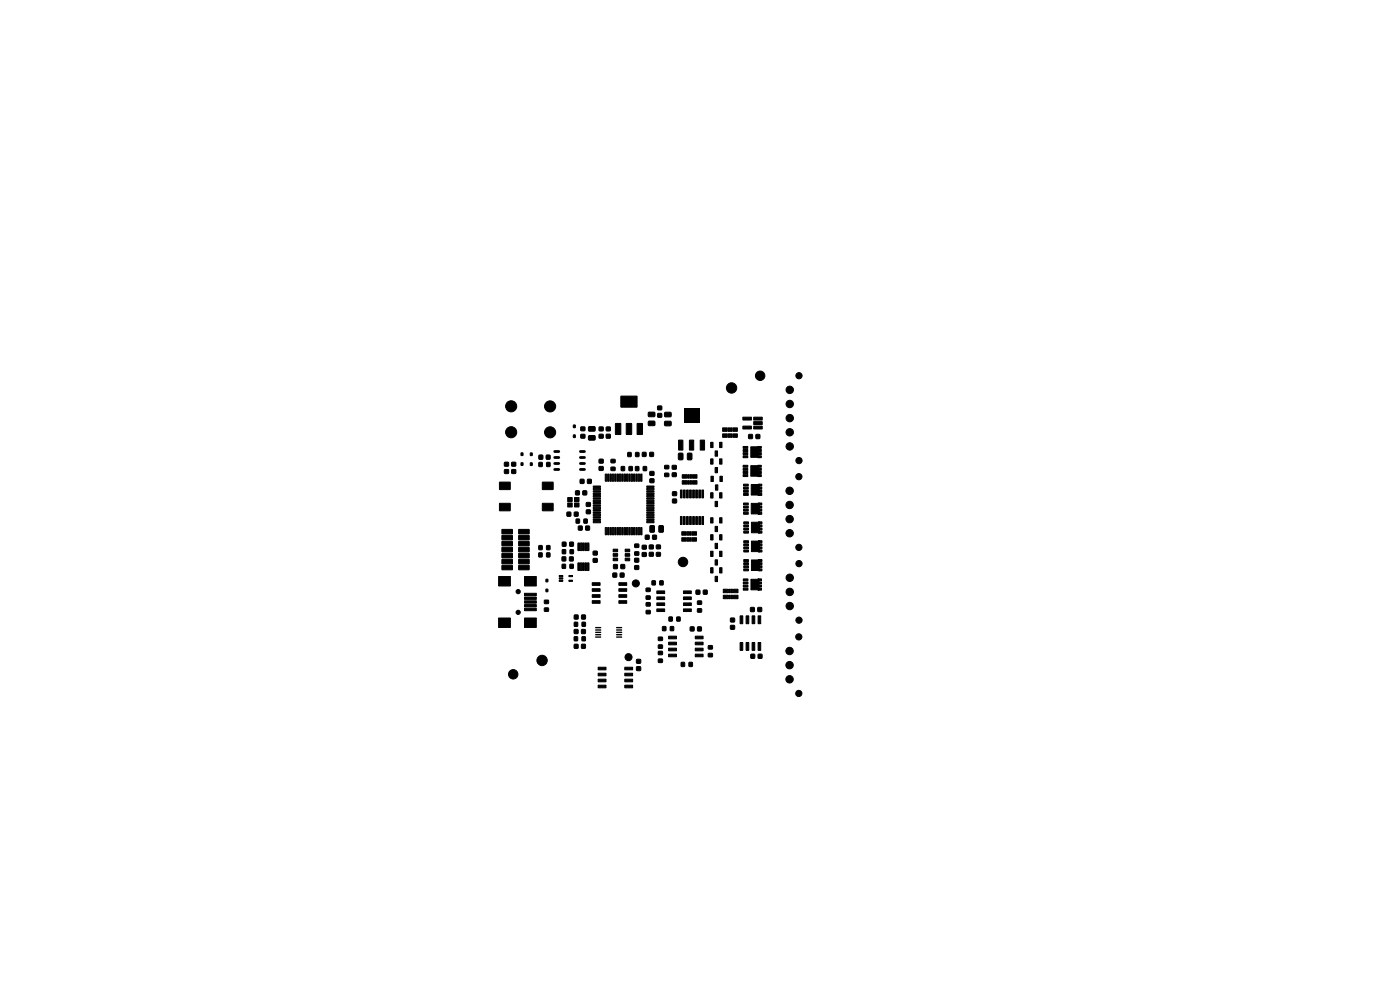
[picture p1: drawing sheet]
<svg xmlns="http://www.w3.org/2000/svg" width="297mm" height="210mm" viewBox="0 0 297 210" stroke-linecap="round" stroke-linejoin="round" font-family="sans-serif">
<path d="M145.1 86.5h3.3v3.1h-3.3z" fill="#000"/>
<g fill="#000" stroke="#000" stroke-width=".21">
<path d="M107 98.1h.9v.8h-.9zM107 99.6h.9v.8h-.9zM108.6 98.1h.8v.8h-.8zM108.6 99.6h.8v.8h-.8zM110.5 98.2h.4v.5h-.4zM110.5 96.1h.4v.5h-.4zM112.5 98.2h.4v.5h-.4zM112.5 96.1h.4v.5h-.4zM114.3 98.1h.7v.8h-.7zM114.4 96.6h.7v.8h-.7zM116 98.1h.7v.8h-.7zM115.9 96.6h.8v.8h-.8z"/>
<path d="M121.6 92.3h.4v.5h-.4zM121.6 90.2h.4v.5h-.4zM123.2 92.2h.9v.7h-.9zM123.2 90.6h.9v.7h-.9zM124.9 90.6l1.2-.1 .2 .2v.6l-.3 .2h-1l-.2-.3zM124.9 92.5l1.2-.1 .2 .2v.6l-.3 .2h-1l-.2-.3zM127.1 99h.8v.8h-.8zM127.1 97.4h.8v.8h-.8zM127.1 90.6h.8v.8h-.8zM127.1 92.2h.8v.7h-.8zM128.6 90.6h.8v.8h-.8zM128.6 92.2h.8v.7h-.8z"/>
<path d="M129.6 99.1h.9v.7h-.9zM129.6 97.5h.9v.6h-.9zM130.6 89.9h1.1l-.1 2.3-1-.1zM131.8 99h.7v.8h-.7zM131.7 84.1h3.4v2.2h-3.4zM132.9 89.9h1.1l-.1 2.3-1-.1zM133.2 96h.7v.8h-.7zM133.5 99h.6v.8h-.6zM134.8 96h.7v.8h-.7zM135.2 89.9h1.1l-.1 2.3-1-.1zM134.8 99h.7v.8h-.7zM136.3 96h.7v.8h-.7z"/>
<path d="M136.5 99h.7v.8h-.7zM137.6 89.4l1.2-.1 .2 .3-.1 .6-.2 .1h-1l-.2-.2zM137.6 87.5l1.2-.1 .2 .3-.1 .6-.2 .1h-1l-.2-.2zM137.9 96h.7v.8h-.7zM139.5 86.2h.9v.7h-.9zM139.5 87.7h.9v.8h-.9zM141 98.7h.9v.7h-.9zM141 89.4h1.3l.1 .2v.6l-.2 .1h-1.1l-.1-.2zM141 87.5h1.3l.1 .2v.6l-.2 .1h-1.1l-.1-.2zM142.6 98.8h.9v.7h-.9zM144 93.4h.9v2.1h-.9zM144 96.2l.7-.1 .2 .2v1l-.2 .2-.6 .1-.2-.2z"/>
<path d="M146.3 93.4h.9v2.1h-.9zM145.9 96.2l.7-.1 .2 .2v1l-.2 .2-.6 .1-.2-.2zM148.6 93.4h.9v2.1h-.9zM150.8 97.3h.5v1.2h-.5zM150.8 93.8h.5v1.1h-.5zM151.7 99.2h.5v1.1h-.5zM151.7 95.7h.5v1.1h-.5zM152.7 97.3h.5v1.2h-.5zM152.7 93.8h.5v1.1h-.5zM153.3 92h1v.8h-1zM153.3 90.8h1v.7h-1zM154.4 92h.4v.8h-.4z"/>
<path d="M154.4 90.8h.4v.7h-.4zM154.9 92h.4v.8h-.4zM154.9 90.8h.4v.7h-.4zM155.5 92h.9v.8h-.9zM155.5 90.8h.9v.7h-.9zM157.6 98.7h1v.4h-1zM157.6 99.4h1v.4h-1zM157.6 96.7h1v.4h-1zM157.6 94.7h1v.4h-1zM157.6 95.4h1v.4h-1zM157.6 96h1v.4h-1zM159.3 94.8h1.7v2.2h-1.7z"/>
<path d="M157.6 88.5h1.8v.6h-1.8zM157.6 90.4h1.8v.6h-1.8zM158.8 92.2h.8v.8h-.8zM160.7 98.7l.3 .1zM160.7 94.7l.3 .1zM160.7 97l.3 .1zM160.4 92.2h.8v.8h-.8zM161 98.7h.5v.4h-.5zM161 99.4h.5v.4h-.5zM161 94.7h.5v.4h-.5zM161 95.4h.5v.4h-.5zM161 96h.5v.4h-.5z"/>
<path d="M161 96.7h.5v.4h-.5zM159.9 90.4h1.8v.6h-1.8zM159.9 89.4h1.8v.7h-1.8zM159.9 88.5h1.8v.6h-1.8zM106.5 112.3h2.2v.9l-2.2 .1zM106.5 113.6h2.2v.9h-2.2zM106.5 114.9l2.2-.1v.9l-2.2 .1zM106.5 116.1h2.2v.9l-2.2 .1zM106.5 117.4h2.2v.9h-2.2zM106.5 118.7h2.2v.8l-2.2 .1zM106 106.8h2.2v1.5h-2.2zM106 102.3h2.2v1.5h-2.2z"/>
<path d="M110 112.3h2.2l.1 .9-2.2 .1zM110 113.6h2.2l.1 .9h-2.2zM110 114.9l2.2-.1 .1 .9-2.2 .1zM110 116.1h2.2l.1 .9-2.2 .1zM110 117.4h2.2l.1 .9h-2.2zM110 118.7h2.2l.1 .8-2.2 .1zM114.3 115.8h.7v.8h-.7zM114.3 117.3h.7v.8h-.7zM116 115.8h.7v.8h-.7zM116 117.3h.6v.8h-.6zM115.1 106.8h2.2v1.5h-2.2zM115.1 102.3h2.2v1.5h-2.2z"/>
<path d="M119.3 119.7h.7v.8h-.7zM119.3 116.6h.7v.8h-.7zM119.3 118.1h.7v.9h-.7zM119.3 115h.7v.9h-.7zM120.4 105.5h1v.9h-1zM120.4 106.7h1v.8h-1zM120.9 119.7h.7v.8h-.7zM121 116.6h.6v.8h-.6zM120.3 108.7h.8v.8h-.8zM120.8 118.1h.8v.9h-.8zM120.9 115h.7v.9h-.7zM121.9 105.5h.9v.9h-.9z"/>
<path d="M121.9 106.7h.9v.8h-.9zM122.6 115.2l.3 .1v1.5l-.3-.1zM121.9 108.7h.7v.8h-.7zM122.1 104.1h.8v.9h-.8zM122.2 110.1h.7v.9h-.7zM123.1 115.2l.3 .1v1.5l-.3-.1zM122.7 111.6h.8v.8h-.8zM123.6 115.2l.3 .1v1.5l-.3-.1zM123.1 101.7h.8v.8h-.8zM124.1 115.2l.3 .1v1.5l-.3-.1zM123.7 104.1h.7v.9h-.7zM123.9 110.1h.7v.9h-.7z"/>
<path d="M124.6 115.2l.3 .1v1.5l-.3-.1zM124.4 106.6h.8v.8h-.8zM124.4 108.2h.8v.7h-.8zM124.3 111.6h.7v.8h-.7zM124.7 101.7h.7v.8h-.7zM125.9 103.1h1.4l.1 .2-1.5 .1zM125.9 103.6h1.4l.1 .2-1.5 .1zM125.9 104.1h1.4l.1 .2-1.5 .1zM125.9 104.6h1.4l.1 .2-1.5 .1zM125.9 105.1h1.4l.1 .2-1.5 .1zM125.9 105.6h1.4l.1 .2-1.5 .1zM125.9 106.1h1.4l.1 .2-1.5 .1z"/>
<path d="M125.9 106.6h1.4l.1 .2-1.5 .1zM125.9 107.1h1.4l.1 .2-1.5 .1zM125.9 107.6h1.4l.1 .2-1.5 .1zM125.9 108.1h1.4l.1 .2-1.5 .1zM125.9 108.6h1.4l.1 .2-1.5 .1zM125.9 109.1h1.4l.1 .2-1.5 .1zM125.9 109.6h1.4l.1 .2-1.5 .1zM125.9 110.1h1.4l.1 .2-1.5 .1zM125.9 110.6h1.4l.1 .2-1.5 .1zM125.9 116.9h.8v.8h-.8zM125.9 118.5h.8v.8h-.8zM128.4 111.9l.3 .1-.1 1.5-.2-.1z"/>
<path d="M128.4 100.6h.3l-.1 1.5-.2-.1zM128.9 111.9l.3 .1-.1 1.5-.2-.1zM128.9 100.6h.3l-.1 1.5-.2-.1zM129.4 111.9l.3 .1-.1 1.5-.2-.1zM129.4 100.6h.3l-.1 1.5-.2-.1zM129.9 111.9l.3 .1-.1 1.5-.2-.1zM129.9 100.6h.3l-.1 1.5-.2-.1zM130.2 119.8h.7v.8h-.7zM130.4 111.9l.3 .1-.1 1.5-.2-.1zM130.4 100.6h.3l-.1 1.5-.2-.1zM130.9 111.9l.3 .1-.1 1.5-.2-.1zM130.9 100.6h.3l-.1 1.5-.2-.1z"/>
<path d="M130.1 116.5h.9v.5h-.9zM130.1 117.4h.9v.6h-.9zM130.1 118.4h.9v.5h-.9zM131.4 111.9l.3 .1-.1 1.5-.2-.1zM131.4 100.6h.3l-.1 1.5-.2-.1zM131.7 119.8h.8v.8h-.8zM131.9 111.9l.3 .1-.1 1.5-.2-.1zM131.9 100.6h.3l-.1 1.5-.2-.1zM132.4 111.9l.3 .1-.1 1.5-.2-.1zM132.4 100.6h.3l-.1 1.5-.2-.1zM132.9 111.9l.3 .1-.1 1.5-.2-.1zM132.9 100.6h.3l-.1 1.5-.2-.1z"/>
<path d="M133.4 111.9l.3 .1-.1 1.5-.2-.1zM133.4 100.6h.3l-.1 1.5-.2-.1zM132.6 118.4h1v.5h-1zM132.6 117.4h1v.6h-1zM132.6 116.5h1v.5h-1zM133.9 111.9l.3 .1-.1 1.5-.2-.1zM133.9 100.6h.3l-.1 1.5-.2-.1zM134.4 111.9l.3 .1-.1 1.5-.2-.1zM134.4 100.6h.3l-.1 1.5-.2-.1zM134.9 111.9l.3 .1-.1 1.5-.2-.1zM134.9 100.6h.3l-.1 1.5-.2-.1zM134.7 118.5h.8v.7h-.8z"/>
<path d="M134.7 120h.8v.8h-.8zM134.7 115.4h.8v.7h-.8zM134.7 117.1h.8v.7h-.8zM135.4 111.9l.3 .1-.1 1.5-.2-.1zM135.4 100.6h.3l-.1 1.5-.2-.1zM135.9 111.9l.3 .1-.1 1.5-.2-.1zM135.9 100.6h.3l-.1 1.5-.2-.1zM136.9 113.6h.8v.8h-.8zM136.3 115.7h.8v.8h-.8zM136.3 117.2h.8v.8h-.8zM137.2 110.6h1.5v.2l-1.4 .1zM137.2 110.1h1.5v.2l-1.4 .1z"/>
<path d="M137.2 109.6h1.5v.2l-1.4 .1zM137.2 109.1h1.5v.2l-1.4 .1zM137.2 108.6h1.5v.2l-1.4 .1zM137.2 108.1h1.5v.2l-1.4 .1zM137.2 107.6h1.5v.2l-1.4 .1zM137.2 107.1h1.5v.2l-1.4 .1zM137.2 106.6h1.5v.2l-1.4 .1zM137.2 106.1h1.5v.2l-1.4 .1zM137.2 105.6h1.5v.2l-1.4 .1zM137.2 105.1h1.5v.2l-1.4 .1zM137.2 104.6h1.5v.2l-1.4 .1zM137.2 104.1h1.5v.2l-1.4 .1z"/>
<path d="M137.2 103.6h1.5v.2l-1.4 .1zM137.2 103.1h1.5v.2l-1.4 .1zM137.9 111.5h.7l.2 .1 .1 1.1-.2 .2h-.6l-.2-.1zM137.9 101.6h.8v.8h-.8zM137.9 100h.8v.8h-.8zM138.5 113.6h.7v.8h-.7zM137.8 115.6h.8v.8h-.8zM137.8 117.2h.8v.8h-.8zM139.3 117.2h.8v.8h-.8zM139.3 115.6h.8v.8h-.8zM139.8 111.5h.7l.2 .1v1.1l-.1 .2h-.6l-.2-.1zM141 100.4h.9v.7h-.9z"/>
<path d="M142.6 100.3h.9v.8h-.9zM142.7 104.3h.8v.8h-.8zM142.7 105.9h.8v.8h-.8zM144.6 112.8h1v.7h-1zM144.6 114.1h1v.7h-1zM144.3 109.6h.4v1.7h-.4zM144.3 103.9h.4v1.7h-.4zM145 109.6h.4v1.7h-.4zM145 103.9h.4v1.7h-.4zM144.7 102h1v.7h-1zM144.7 100.7h1v.7h-1zM145.8 112.8h.3v.7h-.3z"/>
<path d="M145.8 114.1h.3v.7h-.3zM145.6 109.6h.4v1.7h-.4zM145.6 103.9h.4v1.7h-.4zM145.9 102h.3v.7h-.3zM145.9 100.7h.3v.7h-.3zM146.3 112.8h.3v.7h-.3zM146.3 114.1h.3v.7h-.3zM146.3 109.6h.4v1.7h-.4zM146.3 103.9h.4v1.7h-.4zM146.4 102h.3v.7h-.3zM146.4 100.7h.3v.7h-.3zM146.8 112.8h1v.7h-1z"/>
<path d="M146.8 114.1h1v.7h-1zM146.9 109.6h.4v1.7h-.4zM146.9 103.9h.4v1.7h-.4zM146.9 102h1v.7h-1zM146.9 100.7h1v.7h-1zM147.6 109.6h.4v1.7h-.4zM147.6 103.9h.4v1.7h-.4zM148.2 109.6h.4v1.7h-.4zM148.2 103.9h.4v1.7h-.4zM148.9 109.6h.4v1.7h-.4zM148.9 103.9h.4v1.7h-.4zM150.8 104.5h.5v1.1h-.5z"/>
<path d="M150.8 116.9h.5v1.1h-.5zM150.8 113.4h.5v1.1h-.5zM150.8 109.8h.5v1.1h-.5zM150.8 101h.5v1.1h-.5zM151.7 106.4h.5v1.1h-.5zM151.7 118.8h.5v1.1h-.5zM151.7 115.3h.5v1.1h-.5zM151.7 111.7h.5v1.1h-.5zM151.8 102.9h.5v1.1h-.5zM152.7 104.5h.5v1.1h-.5zM152.7 116.9h.5v1.1h-.5zM152.7 113.4h.5v1.1h-.5z"/>
<path d="M152.7 109.8h.5v1.1h-.5zM152.7 101h.5v1.1h-.5zM157.6 100.7h1v.4h-1zM157.6 100h1v.4h-1zM157.8 108.7h.9v.4h-.9zM157.8 106.7h.9v.4h-.9zM157.8 107.4h.9v.4h-.9zM157.8 108h.9v.4h-.9zM157.8 104.7h.9v.4h-.9zM157.8 102.7h.9v.4h-.9zM157.8 103.4h.9v.4h-.9zM157.8 104h.9v.4h-.9z"/>
<path d="M157.8 116.7h1v.4h-1zM157.8 114.7h1v.4h-1zM157.8 115.4h1v.4h-1zM157.8 116h1v.4h-1zM157.8 112.7h1v.4h-1zM157.8 110.7h1v.4h-1zM157.8 111.4h1v.4h-1zM157.8 112h1v.4h-1zM157.8 118.7h1v.4h-1zM157.8 119.4h1v.4h-1zM159.3 98.8h1.7v2.2h-1.7zM159.4 106.8h1.7v2.2h-1.7z"/>
<path d="M159.4 102.8h1.7v2.2h-1.7zM159.4 114.8h1.7v2.2h-1.7zM159.4 110.8h1.7v2.2h-1.7zM160.7 101l.3 .1zM160.9 106.7l.2 .1zM160.9 109l.2 .1zM160.9 102.7l.2 .1zM160.9 105l.2 .1zM160.9 114.7l.2 .1zM160.9 117l.2 .1zM160.9 110.7l.2 .1zM160.9 113l.2 .1z"/>
<path d="M160.9 118.7l.2 .1zM161 100h.5v.4h-.5zM161 100.7h.5v.4h-.5zM161.1 106.7h.5v.4h-.5zM161.1 107.4h.5v.4h-.5zM161.1 108h.5v.4h-.5zM161.1 108.7h.5v.4h-.5zM161.1 102.7h.5v.4h-.5zM161.1 103.4h.5v.4h-.5zM161.1 104h.5v.4h-.5zM161.1 104.7h.5v.4h-.5zM161.1 114.7h.5v.4h-.5z"/>
<path d="M161.1 115.4h.5v.4h-.5zM161.1 116h.5v.4h-.5zM161.1 116.7h.5v.4h-.5zM161.1 110.7h.5v.4h-.5zM161.1 111.4h.5v.4h-.5zM161.1 112h.5v.4h-.5zM161.1 112.7h.5v.4h-.5zM161.1 118.7h.5v.4h-.5zM161.1 119.4h.5v.4h-.5zM105.8 122.3h2.5v2h-2.5zM105.8 131.1h2.5v2h-2.5zM106.5 119.9h2.2v.9l-2.2 .1z"/>
<path d="M110 119.9h2.2l.1 .9-2.2 .1zM111.3 125.9h2.5v.5h-2.5zM111.3 126.7h2.5v.5h-2.5zM111.3 127.5h2.5v.5h-2.5zM111.3 128.3h2.5v.5h-2.5zM111.3 129.1h2.5v.5h-2.5zM111.3 122.3h2.5v2h-2.5zM111.3 131.1h2.5v2h-2.5zM115.5 129h.8v.7h-.8zM115.5 127.3h.8v.7h-.8zM115.8 122.9h.4v.5h-.4zM115.8 125h.4v.5h-.4z"/>
<path d="M118.6 122.1h.8v.2h-.8zM118.6 122.6h.8v.2h-.8zM118.6 123.1h.8v.2h-.8zM120.7 123.1h.8v.2h-.8zM120.7 122.1h.8v.2h-.8zM121.8 135.1h.7v.8h-.7zM121.8 136.7h.8v.8h-.8zM121.8 132h.7v.8h-.7zM121.8 133.6h.8v.8h-.8zM122.6 119.4l.3 .1v1.5l-.3-.1zM121.9 130.5h.7v.8h-.7zM123.1 119.4l.3 .1v1.5l-.3-.1z"/>
<path d="M123.4 136.7h.8v.8h-.8zM123.5 135.1h.7v.8h-.7zM123.5 132h.7v.8h-.7zM123.6 119.4l.3 .1v1.5l-.3-.1zM124.1 119.4l.3 .1v1.5l-.3-.1zM123.4 133.6h.8v.8h-.8zM123.4 130.5h.8v.8h-.8zM124.6 119.4l.3 .1v1.5l-.3-.1zM125.6 123.6h1.7v.6h-1.7zM125.6 124.9h1.7v.5h-1.7zM125.6 126.2h1.7v.5h-1.7zM125.6 127.4h1.7v.6h-1.7z"/>
<path d="M130 121.6h.8v.8h-.8zM131.3 127.4h1.7v.6h-1.7zM131.3 126.2h1.7v.5h-1.7zM131.3 124.9h1.7v.5h-1.7zM131.3 123.6h1.7v.6h-1.7zM131.6 121.6h.8v.8h-.8zM137.1 129.5h.8v.7h-.8zM137.1 127.9h.8v.6h-.8zM137.1 124.8h.8v.7h-.8zM137.1 126.4h.8v.7h-.8zM138.3 123.2h.7v.9h-.7zM139.3 125.4h1.7v.5h-1.7z"/>
<path d="M139.3 126.6h1.7v.6h-1.7zM139.3 127.9h1.7v.6h-1.7zM139.3 129.2h1.7v.5h-1.7zM139.7 138.2h.8v.7h-.8zM140 123.2h.7v.9h-.7zM139.7 135.2h.8v.7h-.8zM139.7 136.8h.8v.7h-.8zM140.6 132.9h.6v.9h-.6zM141.8 135h1.7v.5h-1.7zM141.8 136.2h1.7v.6h-1.7zM141.8 137.5h1.7v.6h-1.7zM141.8 138.8h1.7v.5h-1.7z"/>
<path d="M142.2 132.9h.7v.9h-.7zM141.9 130.9h.7v.8h-.7zM143.6 130.9h.7v.8h-.7zM145 129.2h1.7v.5h-1.7zM145 127.9h1.7v.6h-1.7zM145 126.6h1.7v.6h-1.7zM145 125.4h1.7v.5h-1.7zM146.5 133h.7v.8h-.7zM147.5 138.8h1.7v.5h-1.7zM147.5 137.5h1.7v.6h-1.7zM147.5 136.2h1.7v.6h-1.7zM147.5 135h1.7v.5h-1.7z"/>
<path d="M147.7 125.2h.7v.8h-.7zM148 129.1h.8v.7h-.8zM148 127.5h.8v.7h-.8zM148 133h.8v.8h-.8zM149.2 125.2h.8v.8h-.8zM150.3 138.6h.8v.7h-.8zM150.3 137h.8v.7h-.8zM150.8 120.4h.5v1.1h-.5zM151.7 122.3h.5v1.1h-.5zM152.7 120.4h.5v1.1h-.5zM153.4 125h1v.7h-1zM153.4 126.3h1v.7h-1z"/>
<path d="M154.6 125h.3v.7h-.3zM154.6 126.3h.3v.7h-.3zM155.1 125h.3v.7h-.3zM155.1 126.3h.3v.7h-.3zM155.6 125h1v.7h-1zM155.6 126.3h1v.7h-1zM155 131.1h.8v.8h-.8zM155 132.7h.8v.8h-.8zM157 136.3h.6v1.7h-.6zM157 130.6h.6v1.7h-.6zM157.7 124.8h1v.4h-1zM157.7 122.8h1v.4h-1z"/>
<path d="M157.7 123.5h1v.4h-1zM157.7 124.1h1v.4h-1zM157.8 120.7h1v.4h-1zM157.8 120h1v.4h-1zM158.3 136.3h.5v1.7h-.5zM158.3 130.6h.5v1.7h-.5zM159.3 138.8h.8v.8h-.8zM159.3 122.9h1.7v2.2h-1.7zM159.4 118.8h1.7v2.2h-1.7zM159.2 128.9h.8v.8h-.8zM159.6 136.3h.5v1.7h-.5zM159.6 130.6h.5v1.7h-.5z"/>
<path d="M160.9 138.8h.7v.8h-.7zM160.8 122.8l.2 .1zM160.8 125.1l.2 .1zM160.9 121l.2 .1zM160.8 136.3h.6v1.7h-.6zM160.8 130.6h.6v1.7h-.6zM161 122.8h.5v.4h-.5zM161 123.5h.5v.4h-.5zM161 124.1h.5v.4h-.5zM161 124.8h.5v.4h-.5zM160.8 128.9h.8v.8h-.8zM161.1 120h.5v.4h-.5z"/>
<path d="M161.1 120.7h.5v.4h-.5zM126.9 141.5h1.7v.6h-1.7zM126.9 142.8h1.7v.6h-1.7zM126.9 144.1h1.7v.5h-1.7zM126.9 145.3h1.7v.6h-1.7zM132.5 145.3h1.7v.6h-1.7zM132.5 144.1h1.7v.5h-1.7zM132.5 142.8h1.7v.6h-1.7zM132.5 141.5h1.7v.6h-1.7zM135.1 141.5h.8v.7h-.8zM135.1 139.9h.8v.8h-.8zM139.7 139.8h.8v.7h-.8z"/>
<path d="M144.5 140.5h.7v.9h-.7zM146.2 140.5h.7v.9h-.7z"/>
<circle cx="161.3" cy="79.7" r="1"/>
<circle cx="169.5" cy="79.7" r=".66"/>
<circle cx="108.4" cy="91.7" r="1.18"/>
<circle cx="108.4" cy="86.2" r="1.18"/>
<circle cx="116.7" cy="86.2" r="1.18"/>
<circle cx="116.7" cy="91.7" r="1.18"/>
<circle cx="155.2" cy="82.3" r="1.1"/>
<circle cx="167.5" cy="85.7" r=".79"/>
<circle cx="167.5" cy="91.7" r=".79"/>
<circle cx="167.5" cy="94.7" r=".79"/>
<circle cx="167.5" cy="88.7" r=".79"/>
<circle cx="167.5" cy="82.7" r=".79"/>
<circle cx="169.5" cy="97.7" r=".66"/>
<circle cx="144.9" cy="119.2" r="1"/>
<circle cx="167.5" cy="113.1" r=".79"/>
<circle cx="167.5" cy="110.1" r=".79"/>
<circle cx="167.5" cy="104.1" r=".79"/>
<circle cx="167.5" cy="107.1" r=".79"/>
<circle cx="169.5" cy="116.1" r=".66"/>
<circle cx="169.5" cy="101.1" r=".66"/>
<circle cx="169.5" cy="119.6" r=".66"/>
<circle cx="109.9" cy="125.5" r=".45"/>
<circle cx="109.9" cy="129.9" r=".45"/>
<circle cx="133.3" cy="139.4" r=".75"/>
<circle cx="134.9" cy="123.8" r=".75"/>
<circle cx="167.5" cy="138.1" r=".79"/>
<circle cx="167.5" cy="122.6" r=".79"/>
<circle cx="167.5" cy="128.6" r=".79"/>
<circle cx="167.5" cy="125.6" r=".79"/>
<circle cx="169.5" cy="135.1" r=".66"/>
<circle cx="169.5" cy="131.6" r=".66"/>
<circle cx="108.9" cy="143" r="1"/>
<circle cx="115" cy="140.1" r="1.1"/>
<circle cx="167.5" cy="141.1" r=".79"/>
<circle cx="167.5" cy="144.1" r=".79"/>
<circle cx="169.5" cy="147.1" r=".66"/>
</g>
<path d="M126.4 135.1h1M126.4 134.6h1M126.4 134.1h1M126.4 133.6h1M126.4 133.1h1M130.8 135.1h1.1M130.8 134.6h1.1M130.8 134.1h1.1M130.8 133.6h1.1M130.8 133.1h1.1" fill="none" stroke="#000" stroke-width=".3"/>
<path d="M117.7 99.6h.8M117.7 98.3h.8M117.7 97.1h.8M117.7 95.8h.8M123.1 99.6h.9M123.1 98.3h.9M123.1 97.1h.9M123.1 95.8h.9" fill="none" stroke="#000" stroke-width=".6"/>
</svg>
